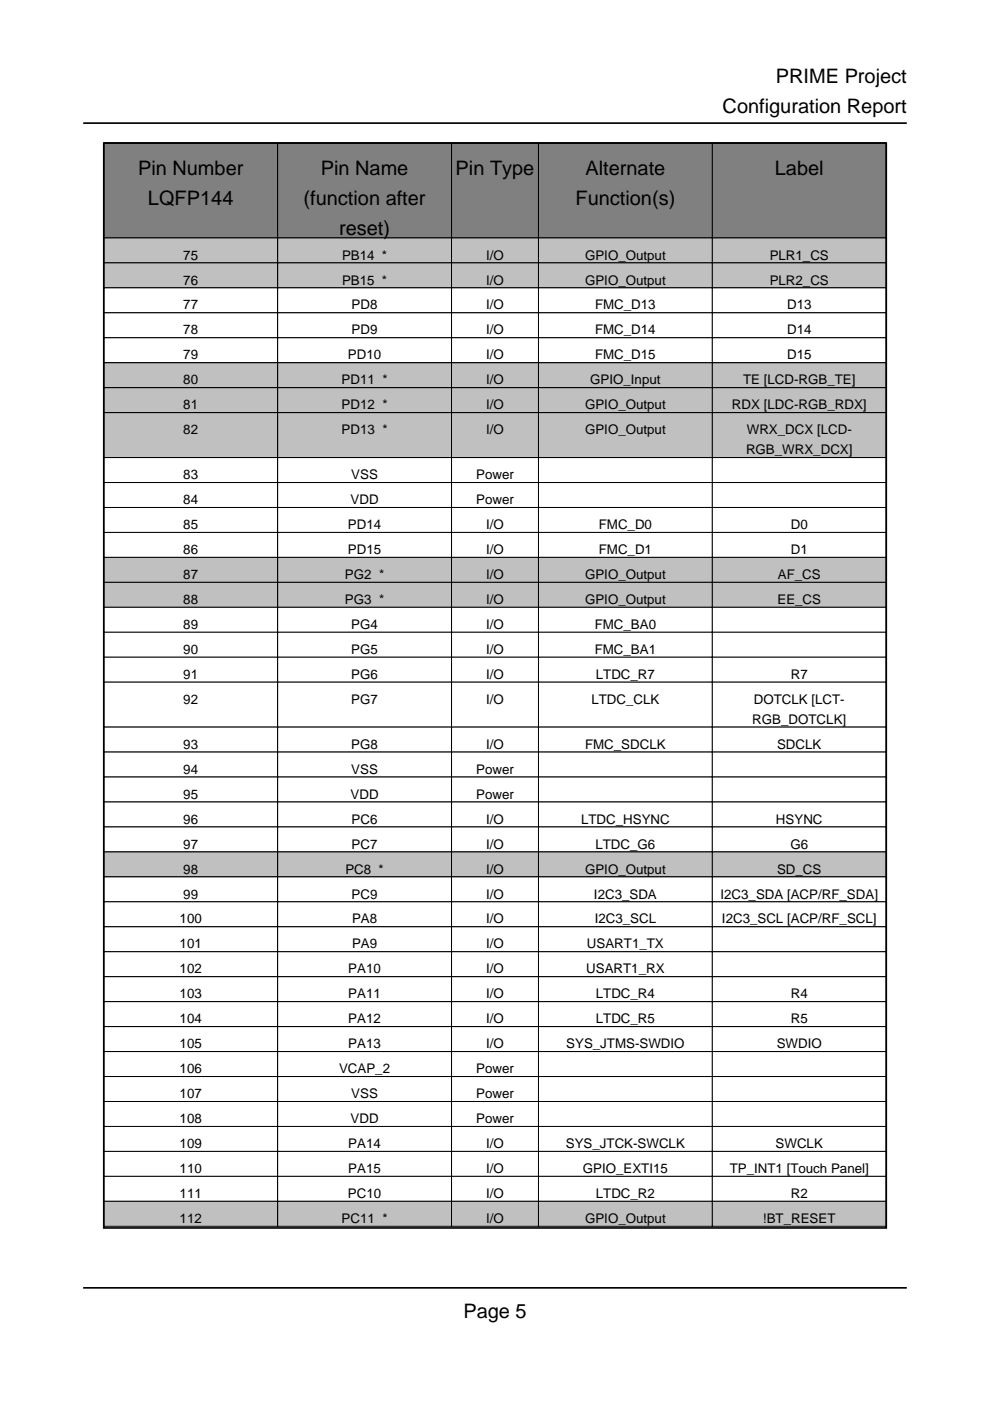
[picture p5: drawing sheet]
<svg xmlns="http://www.w3.org/2000/svg" width="210mm" height="297mm" viewBox="0 0 210 297" stroke-linecap="round" stroke-linejoin="round" font-family="sans-serif">
<defs><g id="words">
<g font-size="4.2">
<text x="164.5" y="17.6">PRIME Project</text>
<text x="153.2" y="24">Configuration Report</text>
<text x="29.3" y="37">Pin Number</text>
<text x="68" y="37">Pin Name</text>
<text x="96.6" y="37">Pin Type</text>
<text x="124.1" y="37">Alternate</text>
<text x="164.3" y="37">Label</text>
<text x="31.4" y="43.4">LQFP144</text>
<text x="64.4" y="43.4">(function after</text>
<text x="122" y="43.4">Function(s)</text>
<text x="71.9" y="49.7">reset)</text>
<text x="98.2" y="279.4">Page 5</text>
</g>
<g font-size="2.8">
<text x="38.9" y="55">75</text>
<text x="72.5" y="55">PB14 *</text>
<text x="103.1" y="55">I/O</text>
<text x="124.1" y="55">GPIO_Output</text>
<text x="163.2" y="55">PLR1_CS</text>
<text x="38.9" y="60.3">76</text>
<text x="38.9" y="65.6">77</text>
<text x="72.5" y="60.3">PB15 *</text>
<text x="74.6" y="65.6">PD8</text>
<text x="103.1" y="60.3">I/O</text>
<text x="103.1" y="65.6">I/O</text>
<text x="124.1" y="60.3">GPIO_Output</text>
<text x="126.2" y="65.6">FMC_D13</text>
<text x="163.2" y="60.3">PLR2_CS</text>
<text x="166.9" y="65.6">D13</text>
<text x="38.9" y="70.9">78</text>
<text x="74.6" y="70.9">PD9</text>
<text x="103.1" y="70.9">I/O</text>
<text x="126.2" y="70.9">FMC_D14</text>
<text x="166.9" y="70.9">D14</text>
<text x="38.9" y="76.2">79</text>
<text x="73.8" y="76.2">PD10</text>
<text x="103.1" y="76.2">I/O</text>
<text x="126.2" y="76.2">FMC_D15</text>
<text x="166.9" y="76.2">D15</text>
<text x="38.9" y="81.5">80</text>
<text x="72.4" y="81.5">PD11 *</text>
<text x="103.1" y="81.5">I/O</text>
<text x="125.1" y="81.5">GPIO_Input</text>
<text x="157.5" y="81.5">TE [LCD-RGB_TE]</text>
<text x="38.9" y="86.8">81</text>
<text x="72.4" y="86.8">PD12 *</text>
<text x="103.1" y="86.8">I/O</text>
<text x="124.1" y="86.8">GPIO_Output</text>
<text x="155.2" y="86.8">RDX [LDC-RGB_RDX]</text>
<text x="38.9" y="92.1">82</text>
<text x="72.4" y="92.1">PD13 *</text>
<text x="103.1" y="92.1">I/O</text>
<text x="124.1" y="92.1">GPIO_Output</text>
<text x="158.3" y="92.1">WRX_DCX [LCD-</text>
<text x="38.9" y="101.6">83</text>
<text x="74.5" y="101.6">VSS</text>
<text x="101" y="101.6">Power</text>
<text x="158.2" y="96.3">RGB_WRX_DCX]</text>
<text x="38.9" y="106.9">84</text>
<text x="74.3" y="106.9">VDD</text>
<text x="101" y="106.9">Power</text>
<text x="38.9" y="112.2">85</text>
<text x="73.8" y="112.2">PD14</text>
<text x="103.1" y="112.2">I/O</text>
<text x="127" y="112.2">FMC_D0</text>
<text x="167.7" y="112.2">D0</text>
<text x="38.9" y="117.5">86</text>
<text x="73.8" y="117.5">PD15</text>
<text x="103.1" y="117.5">I/O</text>
<text x="127" y="117.5">FMC_D1</text>
<text x="167.7" y="117.5">D1</text>
<text x="38.9" y="122.8">87</text>
<text x="73.1" y="122.8">PG2 *</text>
<text x="103.1" y="122.8">I/O</text>
<text x="124.1" y="122.8">GPIO_Output</text>
<text x="164.9" y="122.8">AF_CS</text>
<text x="38.9" y="128.1">88</text>
<text x="73.1" y="128.1">PG3 *</text>
<text x="103.1" y="128.1">I/O</text>
<text x="124.1" y="128.1">GPIO_Output</text>
<text x="164.8" y="128.1">EE_CS</text>
<text x="38.9" y="133.3">89</text>
<text x="74.5" y="133.3">PG4</text>
<text x="103.1" y="133.3">I/O</text>
<text x="126.1" y="133.3">FMC_BA0</text>
<text x="38.9" y="138.6">90</text>
<text x="38.9" y="143.9">91</text>
<text x="74.5" y="138.6">PG5</text>
<text x="74.5" y="143.9">PG6</text>
<text x="103.1" y="138.6">I/O</text>
<text x="103.1" y="143.9">I/O</text>
<text x="126.1" y="138.6">FMC_BA1</text>
<text x="126.3" y="143.9">LTDC_R7</text>
<text x="167.7" y="143.9">R7</text>
<text x="38.9" y="149.2">92</text>
<text x="74.5" y="149.2">PG7</text>
<text x="103.1" y="149.2">I/O</text>
<text x="125.4" y="149.2">LTDC_CLK</text>
<text x="159.8" y="149.2">DOTCLK [LCT-</text>
<text x="159.5" y="153.5">RGB_DOTCLK]</text>
<text x="38.9" y="158.7">93</text>
<text x="74.5" y="158.7">PG8</text>
<text x="103.1" y="158.7">I/O</text>
<text x="124.1" y="158.7">FMC_SDCLK</text>
<text x="164.8" y="158.7">SDCLK</text>
<text x="38.9" y="164">94</text>
<text x="74.5" y="164">VSS</text>
<text x="101" y="164">Power</text>
<text x="38.9" y="169.3">95</text>
<text x="74.3" y="169.3">VDD</text>
<text x="101" y="169.3">Power</text>
<text x="38.9" y="174.6">96</text>
<text x="38.9" y="179.9">97</text>
<text x="74.6" y="174.6">PC6</text>
<text x="74.6" y="179.9">PC7</text>
<text x="103.1" y="174.6">I/O</text>
<text x="103.1" y="179.9">I/O</text>
<text x="123.2" y="174.6">LTDC_HSYNC</text>
<text x="126.2" y="179.9">LTDC_G6</text>
<text x="164.5" y="174.6">HSYNC</text>
<text x="167.6" y="179.9">G6</text>
<text x="38.9" y="185.2">98</text>
<text x="73.2" y="185.2">PC8 *</text>
<text x="103.1" y="185.2">I/O</text>
<text x="124.1" y="185.2">GPIO_Output</text>
<text x="164.8" y="185.2">SD_CS</text>
<text x="38.9" y="190.5">99</text>
<text x="74.6" y="190.5">PC9</text>
<text x="103.1" y="190.5">I/O</text>
<text x="125.9" y="190.5">I2C3_SDA</text>
<text x="152.8" y="190.5">I2C3_SDA [ACP/RF_SDA]</text>
<text x="38.1" y="195.8">100</text>
<text x="74.6" y="195.8">PA8</text>
<text x="103.1" y="195.8">I/O</text>
<text x="126.1" y="195.8">I2C3_SCL</text>
<text x="153.1" y="195.8">I2C3_SCL [ACP/RF_SCL]</text>
<text x="38.1" y="201.1">101</text>
<text x="74.6" y="201.1">PA9</text>
<text x="103.1" y="201.1">I/O</text>
<text x="124.4" y="201.1">USART1_TX</text>
<text x="38.1" y="206.4">102</text>
<text x="73.9" y="206.4">PA10</text>
<text x="103.1" y="206.4">I/O</text>
<text x="124.3" y="206.4">USART1_RX</text>
<text x="38.1" y="211.7">103</text>
<text x="73.9" y="211.7">PA11</text>
<text x="103.1" y="211.7">I/O</text>
<text x="126.3" y="211.7">LTDC_R4</text>
<text x="167.7" y="211.7">R4</text>
<text x="38.1" y="217">104</text>
<text x="73.9" y="217">PA12</text>
<text x="103.1" y="217">I/O</text>
<text x="126.3" y="217">LTDC_R5</text>
<text x="167.7" y="217">R5</text>
<text x="38.1" y="222.2">105</text>
<text x="38.1" y="227.5">106</text>
<text x="71.9" y="227.5">VCAP_2</text>
<text x="73.9" y="222.2">PA13</text>
<text x="101" y="227.5">Power</text>
<text x="103.1" y="222.2">I/O</text>
<text x="120.1" y="222.2">SYS_JTMS-SWDIO</text>
<text x="164.7" y="222.2">SWDIO</text>
<text x="38.1" y="232.8">107</text>
<text x="74.5" y="232.8">VSS</text>
<text x="101" y="232.8">Power</text>
<text x="38.1" y="238.1">108</text>
<text x="74.3" y="238.1">VDD</text>
<text x="101" y="238.1">Power</text>
<text x="38.1" y="243.4">109</text>
<text x="73.9" y="243.4">PA14</text>
<text x="103.1" y="243.4">I/O</text>
<text x="120" y="243.4">SYS_JTCK-SWCLK</text>
<text x="164.4" y="243.4">SWCLK</text>
<text x="38.1" y="248.7">110</text>
<text x="73.9" y="248.7">PA15</text>
<text x="103.1" y="248.7">I/O</text>
<text x="123.6" y="248.7">GPIO_EXTI15</text>
<text x="154.7" y="248.7">TP_INT1 [Touch Panel]</text>
<text x="38.1" y="254">111</text>
<text x="73.8" y="254">PC10</text>
<text x="103.1" y="254">I/O</text>
<text x="126.3" y="254">LTDC_R2</text>
<text x="167.7" y="254">R2</text>
<text x="38.1" y="259.3">112</text>
<text x="72.4" y="259.3">PC11 *</text>
<text x="103.1" y="259.3">I/O</text>
<text x="124.1" y="259.3">GPIO_Output</text>
<text x="161.8" y="259.3">!BT_RESET</text>
</g>
</g></defs>
<path d="M22 260.3v-230h165.9v230" fill="none" stroke="#000" stroke-width=".35"/>
<path d="M22 30.3h36.9v20.1h-36.9z" fill="#808080"/>
<path d="M22 30.3h36.9v20.1h-36.9z" fill="none" stroke="#000" stroke-width=".21"/>
<path d="M58.9 30.3h36.8v20.1h-36.8z" fill="#808080"/>
<path d="M58.9 30.3h36.8v20.1h-36.8z" fill="none" stroke="#000" stroke-width=".21"/>
<path d="M95.7 30.3h18.5v20.1h-18.5z" fill="#808080"/>
<path d="M95.7 30.3h18.5v20.1h-18.5z" fill="none" stroke="#000" stroke-width=".21"/>
<path d="M114.2 30.3h36.8v20.1h-36.8z" fill="#808080"/>
<path d="M114.2 30.3h36.8v20.1h-36.8z" fill="none" stroke="#000" stroke-width=".21"/>
<path d="M151 30.3h36.9v20.1h-36.9z" fill="#808080"/>
<path d="M151 30.3h36.9v20.1h-36.9z" fill="none" stroke="#000" stroke-width=".21"/>
<path d="M22 50.4h36.9v5.3h-36.9z" fill="#c0c0c0"/>
<path d="M22 50.4h36.9v5.3h-36.9z" fill="none" stroke="#000" stroke-width=".21"/>
<path d="M58.9 50.4h36.8v5.3h-36.8z" fill="#c0c0c0"/>
<path d="M58.9 50.4h36.8v5.3h-36.8z" fill="none" stroke="#000" stroke-width=".21"/>
<path d="M95.7 50.4h18.5v5.3h-18.5z" fill="#c0c0c0"/>
<path d="M95.7 50.4h18.5v5.3h-18.5z" fill="none" stroke="#000" stroke-width=".21"/>
<path d="M114.2 50.4h36.8v5.3h-36.8z" fill="#c0c0c0"/>
<path d="M114.2 50.4h36.8v5.3h-36.8z" fill="none" stroke="#000" stroke-width=".21"/>
<path d="M151 50.4h36.9v5.3h-36.9z" fill="#c0c0c0"/>
<path d="M151 50.4h36.9v5.3h-36.9z" fill="none" stroke="#000" stroke-width=".21"/>
<path d="M22 55.7h36.9v5.3h-36.9z" fill="#c0c0c0"/>
<path d="M22 55.7h36.9v5.3h-36.9z" fill="none" stroke="#000" stroke-width=".21"/>
<path d="M58.9 55.7h36.8v5.3h-36.8z" fill="#c0c0c0"/>
<path d="M58.9 55.7h36.8v5.3h-36.8z" fill="none" stroke="#000" stroke-width=".21"/>
<path d="M95.7 55.7h18.5v5.3h-18.5z" fill="#c0c0c0"/>
<path d="M95.7 55.7h18.5v5.3h-18.5z" fill="none" stroke="#000" stroke-width=".21"/>
<path d="M114.2 55.7h36.8v5.3h-36.8z" fill="#c0c0c0"/>
<path d="M114.2 55.7h36.8v5.3h-36.8z" fill="none" stroke="#000" stroke-width=".21"/>
<path d="M151 55.7h36.9v5.3h-36.9z" fill="#c0c0c0"/>
<path d="M151 55.7h36.9v5.3h-36.9z" fill="none" stroke="#000" stroke-width=".21"/>
<path d="M22 61h36.9v5.3h-36.9z" fill="#fff"/>
<path d="M22 61h36.9v5.3h-36.9z" fill="none" stroke="#000" stroke-width=".21"/>
<path d="M58.9 61h36.8v5.3h-36.8z" fill="#fff"/>
<path d="M58.9 61h36.8v5.3h-36.8z" fill="none" stroke="#000" stroke-width=".21"/>
<path d="M95.7 61h18.5v5.3h-18.5z" fill="#fff"/>
<path d="M95.7 61h18.5v5.3h-18.5z" fill="none" stroke="#000" stroke-width=".21"/>
<path d="M114.2 61h36.8v5.3h-36.8z" fill="#fff"/>
<path d="M114.2 61h36.8v5.3h-36.8z" fill="none" stroke="#000" stroke-width=".21"/>
<path d="M151 61h36.9v5.3h-36.9z" fill="#fff"/>
<path d="M151 61h36.9v5.3h-36.9z" fill="none" stroke="#000" stroke-width=".21"/>
<path d="M22 66.3h36.9v5.3h-36.9z" fill="#fff"/>
<path d="M22 66.3h36.9v5.3h-36.9z" fill="none" stroke="#000" stroke-width=".21"/>
<path d="M58.9 66.3h36.8v5.3h-36.8z" fill="#fff"/>
<path d="M58.9 66.3h36.8v5.3h-36.8z" fill="none" stroke="#000" stroke-width=".21"/>
<path d="M95.7 66.3h18.5v5.3h-18.5z" fill="#fff"/>
<path d="M95.7 66.3h18.5v5.3h-18.5z" fill="none" stroke="#000" stroke-width=".21"/>
<path d="M114.2 66.3h36.8v5.3h-36.8z" fill="#fff"/>
<path d="M114.2 66.3h36.8v5.3h-36.8z" fill="none" stroke="#000" stroke-width=".21"/>
<path d="M151 66.3h36.9v5.3h-36.9z" fill="#fff"/>
<path d="M151 66.3h36.9v5.3h-36.9z" fill="none" stroke="#000" stroke-width=".21"/>
<path d="M22 71.6h36.9v5.3h-36.9z" fill="#fff"/>
<path d="M22 71.6h36.9v5.3h-36.9z" fill="none" stroke="#000" stroke-width=".21"/>
<path d="M58.9 71.6h36.8v5.3h-36.8z" fill="#fff"/>
<path d="M58.9 71.6h36.8v5.3h-36.8z" fill="none" stroke="#000" stroke-width=".21"/>
<path d="M95.7 71.6h18.5v5.3h-18.5z" fill="#fff"/>
<path d="M95.7 71.6h18.5v5.3h-18.5z" fill="none" stroke="#000" stroke-width=".21"/>
<path d="M114.2 71.6h36.8v5.3h-36.8z" fill="#fff"/>
<path d="M114.2 71.6h36.8v5.3h-36.8z" fill="none" stroke="#000" stroke-width=".21"/>
<path d="M151 71.6h36.9v5.3h-36.9z" fill="#fff"/>
<path d="M151 71.6h36.9v5.3h-36.9z" fill="none" stroke="#000" stroke-width=".21"/>
<path d="M22 76.9h36.9v5.3h-36.9z" fill="#c0c0c0"/>
<path d="M22 76.9h36.9v5.3h-36.9z" fill="none" stroke="#000" stroke-width=".21"/>
<path d="M58.9 76.9h36.8v5.3h-36.8z" fill="#c0c0c0"/>
<path d="M58.9 76.9h36.8v5.3h-36.8z" fill="none" stroke="#000" stroke-width=".21"/>
<path d="M95.7 76.9h18.5v5.3h-18.5z" fill="#c0c0c0"/>
<path d="M95.7 76.9h18.5v5.3h-18.5z" fill="none" stroke="#000" stroke-width=".21"/>
<path d="M114.2 76.9h36.8v5.3h-36.8z" fill="#c0c0c0"/>
<path d="M114.2 76.9h36.8v5.3h-36.8z" fill="none" stroke="#000" stroke-width=".21"/>
<path d="M151 76.9h36.9v5.3h-36.9z" fill="#c0c0c0"/>
<path d="M151 76.9h36.9v5.3h-36.9z" fill="none" stroke="#000" stroke-width=".21"/>
<path d="M22 82.2h36.9v5.3h-36.9z" fill="#c0c0c0"/>
<path d="M22 82.2h36.9v5.3h-36.9z" fill="none" stroke="#000" stroke-width=".21"/>
<path d="M58.9 82.2h36.8v5.3h-36.8z" fill="#c0c0c0"/>
<path d="M58.9 82.2h36.8v5.3h-36.8z" fill="none" stroke="#000" stroke-width=".21"/>
<path d="M95.7 82.2h18.5v5.3h-18.5z" fill="#c0c0c0"/>
<path d="M95.7 82.2h18.5v5.3h-18.5z" fill="none" stroke="#000" stroke-width=".21"/>
<path d="M114.2 82.2h36.8v5.3h-36.8z" fill="#c0c0c0"/>
<path d="M114.2 82.2h36.8v5.3h-36.8z" fill="none" stroke="#000" stroke-width=".21"/>
<path d="M151 82.2h36.9v5.3h-36.9z" fill="#c0c0c0"/>
<path d="M151 82.2h36.9v5.3h-36.9z" fill="none" stroke="#000" stroke-width=".21"/>
<path d="M22 87.5h36.9v9.5h-36.9z" fill="#c0c0c0"/>
<path d="M22 87.5h36.9v9.5h-36.9z" fill="none" stroke="#000" stroke-width=".21"/>
<path d="M58.9 87.5h36.8v9.5h-36.8z" fill="#c0c0c0"/>
<path d="M58.9 87.5h36.8v9.5h-36.8z" fill="none" stroke="#000" stroke-width=".21"/>
<path d="M95.7 87.5h18.5v9.5h-18.5z" fill="#c0c0c0"/>
<path d="M95.7 87.5h18.5v9.5h-18.5z" fill="none" stroke="#000" stroke-width=".21"/>
<path d="M114.2 87.5h36.8v9.5h-36.8z" fill="#c0c0c0"/>
<path d="M114.2 87.5h36.8v9.5h-36.8z" fill="none" stroke="#000" stroke-width=".21"/>
<path d="M151 87.5h36.9v9.5h-36.9z" fill="#c0c0c0"/>
<path d="M151 87.5h36.9v9.5h-36.9z" fill="none" stroke="#000" stroke-width=".21"/>
<path d="M22 97h36.9v5.3h-36.9z" fill="#fff"/>
<path d="M22 97h36.9v5.3h-36.9z" fill="none" stroke="#000" stroke-width=".21"/>
<path d="M58.9 97h36.8v5.3h-36.8z" fill="#fff"/>
<path d="M58.9 97h36.8v5.3h-36.8z" fill="none" stroke="#000" stroke-width=".21"/>
<path d="M95.7 97h18.5v5.3h-18.5z" fill="#fff"/>
<path d="M95.7 97h18.5v5.3h-18.5z" fill="none" stroke="#000" stroke-width=".21"/>
<path d="M114.2 97h36.8v5.3h-36.8z" fill="#fff"/>
<path d="M114.2 97h36.8v5.3h-36.8z" fill="none" stroke="#000" stroke-width=".21"/>
<path d="M151 97h36.9v5.3h-36.9z" fill="#fff"/>
<path d="M151 97h36.9v5.3h-36.9z" fill="none" stroke="#000" stroke-width=".21"/>
<path d="M22 102.3h36.9v5.3h-36.9z" fill="#fff"/>
<path d="M22 102.3h36.9v5.3h-36.9z" fill="none" stroke="#000" stroke-width=".21"/>
<path d="M58.9 102.3h36.8v5.3h-36.8z" fill="#fff"/>
<path d="M58.9 102.3h36.8v5.3h-36.8z" fill="none" stroke="#000" stroke-width=".21"/>
<path d="M95.7 102.3h18.5v5.3h-18.5z" fill="#fff"/>
<path d="M95.7 102.3h18.5v5.3h-18.5z" fill="none" stroke="#000" stroke-width=".21"/>
<path d="M114.2 102.3h36.8v5.3h-36.8z" fill="#fff"/>
<path d="M114.2 102.3h36.8v5.3h-36.8z" fill="none" stroke="#000" stroke-width=".21"/>
<path d="M151 102.3h36.9v5.3h-36.9z" fill="#fff"/>
<path d="M151 102.3h36.9v5.3h-36.9z" fill="none" stroke="#000" stroke-width=".21"/>
<path d="M22 107.6h36.9v5.3h-36.9z" fill="#fff"/>
<path d="M22 107.6h36.9v5.3h-36.9z" fill="none" stroke="#000" stroke-width=".21"/>
<path d="M58.9 107.6h36.8v5.3h-36.8z" fill="#fff"/>
<path d="M58.9 107.6h36.8v5.3h-36.8z" fill="none" stroke="#000" stroke-width=".21"/>
<path d="M95.7 107.6h18.5v5.3h-18.5z" fill="#fff"/>
<path d="M95.7 107.6h18.5v5.3h-18.5z" fill="none" stroke="#000" stroke-width=".21"/>
<path d="M114.2 107.6h36.8v5.3h-36.8z" fill="#fff"/>
<path d="M114.2 107.6h36.8v5.3h-36.8z" fill="none" stroke="#000" stroke-width=".21"/>
<path d="M151 107.6h36.9v5.3h-36.9z" fill="#fff"/>
<path d="M151 107.6h36.9v5.3h-36.9z" fill="none" stroke="#000" stroke-width=".21"/>
<path d="M22 112.9h36.9v5.3h-36.9z" fill="#fff"/>
<path d="M22 112.9h36.9v5.3h-36.9z" fill="none" stroke="#000" stroke-width=".21"/>
<path d="M58.9 112.9h36.8v5.3h-36.8z" fill="#fff"/>
<path d="M58.9 112.9h36.8v5.3h-36.8z" fill="none" stroke="#000" stroke-width=".21"/>
<path d="M95.7 112.9h18.5v5.3h-18.5z" fill="#fff"/>
<path d="M95.7 112.9h18.5v5.3h-18.5z" fill="none" stroke="#000" stroke-width=".21"/>
<path d="M114.2 112.9h36.8v5.3h-36.8z" fill="#fff"/>
<path d="M114.2 112.9h36.8v5.3h-36.8z" fill="none" stroke="#000" stroke-width=".21"/>
<path d="M151 112.9h36.9v5.3h-36.9z" fill="#fff"/>
<path d="M151 112.9h36.9v5.3h-36.9z" fill="none" stroke="#000" stroke-width=".21"/>
<path d="M22 118.2h36.9v5.3h-36.9z" fill="#c0c0c0"/>
<path d="M22 118.2h36.9v5.3h-36.9z" fill="none" stroke="#000" stroke-width=".21"/>
<path d="M58.9 118.2h36.8v5.3h-36.8z" fill="#c0c0c0"/>
<path d="M58.9 118.2h36.8v5.3h-36.8z" fill="none" stroke="#000" stroke-width=".21"/>
<path d="M95.7 118.2h18.5v5.3h-18.5z" fill="#c0c0c0"/>
<path d="M95.7 118.2h18.5v5.3h-18.5z" fill="none" stroke="#000" stroke-width=".21"/>
<path d="M114.2 118.2h36.8v5.3h-36.8z" fill="#c0c0c0"/>
<path d="M114.2 118.2h36.8v5.3h-36.8z" fill="none" stroke="#000" stroke-width=".21"/>
<path d="M151 118.2h36.9v5.3h-36.9z" fill="#c0c0c0"/>
<path d="M151 118.2h36.9v5.3h-36.9z" fill="none" stroke="#000" stroke-width=".21"/>
<path d="M22 123.5h36.9v5.3h-36.9z" fill="#c0c0c0"/>
<path d="M22 123.5h36.9v5.3h-36.9z" fill="none" stroke="#000" stroke-width=".21"/>
<path d="M58.9 123.5h36.8v5.3h-36.8z" fill="#c0c0c0"/>
<path d="M58.9 123.5h36.8v5.3h-36.8z" fill="none" stroke="#000" stroke-width=".21"/>
<path d="M95.7 123.5h18.5v5.3h-18.5z" fill="#c0c0c0"/>
<path d="M95.7 123.5h18.5v5.3h-18.5z" fill="none" stroke="#000" stroke-width=".21"/>
<path d="M114.2 123.5h36.8v5.3h-36.8z" fill="#c0c0c0"/>
<path d="M114.2 123.5h36.8v5.3h-36.8z" fill="none" stroke="#000" stroke-width=".21"/>
<path d="M151 123.5h36.9v5.3h-36.9z" fill="#c0c0c0"/>
<path d="M151 123.5h36.9v5.3h-36.9z" fill="none" stroke="#000" stroke-width=".21"/>
<path d="M22 128.8h36.9v5.3h-36.9z" fill="#fff"/>
<path d="M22 128.8h36.9v5.3h-36.9z" fill="none" stroke="#000" stroke-width=".21"/>
<path d="M58.9 128.8h36.8v5.3h-36.8z" fill="#fff"/>
<path d="M58.9 128.8h36.8v5.3h-36.8z" fill="none" stroke="#000" stroke-width=".21"/>
<path d="M95.7 128.8h18.5v5.3h-18.5z" fill="#fff"/>
<path d="M95.7 128.8h18.5v5.3h-18.5z" fill="none" stroke="#000" stroke-width=".21"/>
<path d="M114.2 128.8h36.8v5.3h-36.8z" fill="#fff"/>
<path d="M114.2 128.8h36.8v5.3h-36.8z" fill="none" stroke="#000" stroke-width=".21"/>
<path d="M151 128.8h36.9v5.3h-36.9z" fill="#fff"/>
<path d="M151 128.8h36.9v5.3h-36.9z" fill="none" stroke="#000" stroke-width=".21"/>
<path d="M22 134.1h36.9v5.2h-36.9z" fill="#fff"/>
<path d="M22 134.1h36.9v5.2h-36.9z" fill="none" stroke="#000" stroke-width=".21"/>
<path d="M58.9 134.1h36.8v5.2h-36.8z" fill="#fff"/>
<path d="M58.9 134.1h36.8v5.2h-36.8z" fill="none" stroke="#000" stroke-width=".21"/>
<path d="M95.7 134.1h18.5v5.2h-18.5z" fill="#fff"/>
<path d="M95.7 134.1h18.5v5.2h-18.5z" fill="none" stroke="#000" stroke-width=".21"/>
<path d="M114.2 134.1h36.8v5.2h-36.8z" fill="#fff"/>
<path d="M114.2 134.1h36.8v5.2h-36.8z" fill="none" stroke="#000" stroke-width=".21"/>
<path d="M151 134.1h36.9v5.2h-36.9z" fill="#fff"/>
<path d="M151 134.1h36.9v5.2h-36.9z" fill="none" stroke="#000" stroke-width=".21"/>
<path d="M22 139.3h36.9v5.3h-36.9z" fill="#fff"/>
<path d="M22 139.3h36.9v5.3h-36.9z" fill="none" stroke="#000" stroke-width=".21"/>
<path d="M58.9 139.3h36.8v5.3h-36.8z" fill="#fff"/>
<path d="M58.9 139.3h36.8v5.3h-36.8z" fill="none" stroke="#000" stroke-width=".21"/>
<path d="M95.7 139.3h18.5v5.3h-18.5z" fill="#fff"/>
<path d="M95.7 139.3h18.5v5.3h-18.5z" fill="none" stroke="#000" stroke-width=".21"/>
<path d="M114.2 139.3h36.8v5.3h-36.8z" fill="#fff"/>
<path d="M114.2 139.3h36.8v5.3h-36.8z" fill="none" stroke="#000" stroke-width=".21"/>
<path d="M151 139.3h36.9v5.3h-36.9z" fill="#fff"/>
<path d="M151 139.3h36.9v5.3h-36.9z" fill="none" stroke="#000" stroke-width=".21"/>
<path d="M22 144.6h36.9v9.6h-36.9z" fill="#fff"/>
<path d="M22 144.6h36.9v9.6h-36.9z" fill="none" stroke="#000" stroke-width=".21"/>
<path d="M58.9 144.6h36.8v9.6h-36.8z" fill="#fff"/>
<path d="M58.9 144.6h36.8v9.6h-36.8z" fill="none" stroke="#000" stroke-width=".21"/>
<path d="M95.7 144.6h18.5v9.6h-18.5z" fill="#fff"/>
<path d="M95.7 144.6h18.5v9.6h-18.5z" fill="none" stroke="#000" stroke-width=".21"/>
<path d="M114.2 144.6h36.8v9.6h-36.8z" fill="#fff"/>
<path d="M114.2 144.6h36.8v9.6h-36.8z" fill="none" stroke="#000" stroke-width=".21"/>
<path d="M151 144.6h36.9v9.6h-36.9z" fill="#fff"/>
<path d="M151 144.6h36.9v9.6h-36.9z" fill="none" stroke="#000" stroke-width=".21"/>
<path d="M22 154.2h36.9v5.3h-36.9z" fill="#fff"/>
<path d="M22 154.2h36.9v5.3h-36.9z" fill="none" stroke="#000" stroke-width=".21"/>
<path d="M58.9 154.2h36.8v5.3h-36.8z" fill="#fff"/>
<path d="M58.9 154.2h36.8v5.3h-36.8z" fill="none" stroke="#000" stroke-width=".21"/>
<path d="M95.7 154.2h18.5v5.3h-18.5z" fill="#fff"/>
<path d="M95.7 154.2h18.5v5.3h-18.5z" fill="none" stroke="#000" stroke-width=".21"/>
<path d="M114.2 154.2h36.8v5.3h-36.8z" fill="#fff"/>
<path d="M114.2 154.2h36.8v5.3h-36.8z" fill="none" stroke="#000" stroke-width=".21"/>
<path d="M151 154.2h36.9v5.3h-36.9z" fill="#fff"/>
<path d="M151 154.2h36.9v5.3h-36.9z" fill="none" stroke="#000" stroke-width=".21"/>
<path d="M22 159.5h36.9v5.2h-36.9z" fill="#fff"/>
<path d="M22 159.5h36.9v5.2h-36.9z" fill="none" stroke="#000" stroke-width=".21"/>
<path d="M58.9 159.5h36.8v5.2h-36.8z" fill="#fff"/>
<path d="M58.9 159.5h36.8v5.2h-36.8z" fill="none" stroke="#000" stroke-width=".21"/>
<path d="M95.7 159.5h18.5v5.2h-18.5z" fill="#fff"/>
<path d="M95.7 159.5h18.5v5.2h-18.5z" fill="none" stroke="#000" stroke-width=".21"/>
<path d="M114.2 159.5h36.8v5.2h-36.8z" fill="#fff"/>
<path d="M114.2 159.5h36.8v5.2h-36.8z" fill="none" stroke="#000" stroke-width=".21"/>
<path d="M151 159.5h36.9v5.2h-36.9z" fill="#fff"/>
<path d="M151 159.5h36.9v5.2h-36.9z" fill="none" stroke="#000" stroke-width=".21"/>
<path d="M22 164.7h36.9v5.3h-36.9z" fill="#fff"/>
<path d="M22 164.7h36.9v5.3h-36.9z" fill="none" stroke="#000" stroke-width=".21"/>
<path d="M58.9 164.7h36.8v5.3h-36.8z" fill="#fff"/>
<path d="M58.9 164.7h36.8v5.3h-36.8z" fill="none" stroke="#000" stroke-width=".21"/>
<path d="M95.7 164.7h18.5v5.3h-18.5z" fill="#fff"/>
<path d="M95.7 164.7h18.5v5.3h-18.5z" fill="none" stroke="#000" stroke-width=".21"/>
<path d="M114.2 164.7h36.8v5.3h-36.8z" fill="#fff"/>
<path d="M114.2 164.7h36.8v5.3h-36.8z" fill="none" stroke="#000" stroke-width=".21"/>
<path d="M151 164.7h36.9v5.3h-36.9z" fill="#fff"/>
<path d="M151 164.7h36.9v5.3h-36.9z" fill="none" stroke="#000" stroke-width=".21"/>
<path d="M22 170h36.9v5.3h-36.9z" fill="#fff"/>
<path d="M22 170h36.9v5.3h-36.9z" fill="none" stroke="#000" stroke-width=".21"/>
<path d="M58.9 170h36.8v5.3h-36.8z" fill="#fff"/>
<path d="M58.9 170h36.8v5.3h-36.8z" fill="none" stroke="#000" stroke-width=".21"/>
<path d="M95.7 170h18.5v5.3h-18.5z" fill="#fff"/>
<path d="M95.7 170h18.5v5.3h-18.5z" fill="none" stroke="#000" stroke-width=".21"/>
<path d="M114.2 170h36.8v5.3h-36.8z" fill="#fff"/>
<path d="M114.2 170h36.8v5.3h-36.8z" fill="none" stroke="#000" stroke-width=".21"/>
<path d="M151 170h36.9v5.3h-36.9z" fill="#fff"/>
<path d="M151 170h36.9v5.3h-36.9z" fill="none" stroke="#000" stroke-width=".21"/>
<path d="M22 175.3h36.9v5.3h-36.9z" fill="#fff"/>
<path d="M22 175.3h36.9v5.3h-36.9z" fill="none" stroke="#000" stroke-width=".21"/>
<path d="M58.9 175.3h36.8v5.3h-36.8z" fill="#fff"/>
<path d="M58.9 175.3h36.8v5.3h-36.8z" fill="none" stroke="#000" stroke-width=".21"/>
<path d="M95.7 175.3h18.5v5.3h-18.5z" fill="#fff"/>
<path d="M95.7 175.3h18.5v5.3h-18.5z" fill="none" stroke="#000" stroke-width=".21"/>
<path d="M114.2 175.3h36.8v5.3h-36.8z" fill="#fff"/>
<path d="M114.2 175.3h36.8v5.3h-36.8z" fill="none" stroke="#000" stroke-width=".21"/>
<path d="M151 175.3h36.9v5.3h-36.9z" fill="#fff"/>
<path d="M151 175.3h36.9v5.3h-36.9z" fill="none" stroke="#000" stroke-width=".21"/>
<path d="M22 180.6h36.9v5.3h-36.9z" fill="#c0c0c0"/>
<path d="M22 180.6h36.9v5.3h-36.9z" fill="none" stroke="#000" stroke-width=".21"/>
<path d="M58.9 180.6h36.8v5.3h-36.8z" fill="#c0c0c0"/>
<path d="M58.9 180.6h36.8v5.3h-36.8z" fill="none" stroke="#000" stroke-width=".21"/>
<path d="M95.7 180.6h18.5v5.3h-18.5z" fill="#c0c0c0"/>
<path d="M95.7 180.6h18.5v5.3h-18.5z" fill="none" stroke="#000" stroke-width=".21"/>
<path d="M114.2 180.6h36.8v5.3h-36.8z" fill="#c0c0c0"/>
<path d="M114.2 180.6h36.8v5.3h-36.8z" fill="none" stroke="#000" stroke-width=".21"/>
<path d="M151 180.6h36.9v5.3h-36.9z" fill="#c0c0c0"/>
<path d="M151 180.6h36.9v5.3h-36.9z" fill="none" stroke="#000" stroke-width=".21"/>
<path d="M22 185.9h36.9v5.3h-36.9z" fill="#fff"/>
<path d="M22 185.9h36.9v5.3h-36.9z" fill="none" stroke="#000" stroke-width=".21"/>
<path d="M58.9 185.9h36.8v5.3h-36.8z" fill="#fff"/>
<path d="M58.9 185.9h36.8v5.3h-36.8z" fill="none" stroke="#000" stroke-width=".21"/>
<path d="M95.7 185.9h18.5v5.3h-18.5z" fill="#fff"/>
<path d="M95.7 185.9h18.5v5.3h-18.5z" fill="none" stroke="#000" stroke-width=".21"/>
<path d="M114.2 185.9h36.8v5.3h-36.8z" fill="#fff"/>
<path d="M114.2 185.9h36.8v5.3h-36.8z" fill="none" stroke="#000" stroke-width=".21"/>
<path d="M151 185.9h36.9v5.3h-36.9z" fill="#fff"/>
<path d="M151 185.9h36.9v5.3h-36.9z" fill="none" stroke="#000" stroke-width=".21"/>
<path d="M22 191.2h36.9v5.3h-36.9z" fill="#fff"/>
<path d="M22 191.2h36.9v5.3h-36.9z" fill="none" stroke="#000" stroke-width=".21"/>
<path d="M58.9 191.2h36.8v5.3h-36.8z" fill="#fff"/>
<path d="M58.9 191.2h36.8v5.3h-36.8z" fill="none" stroke="#000" stroke-width=".21"/>
<path d="M95.7 191.2h18.5v5.3h-18.5z" fill="#fff"/>
<path d="M95.7 191.2h18.5v5.3h-18.5z" fill="none" stroke="#000" stroke-width=".21"/>
<path d="M114.2 191.2h36.8v5.3h-36.8z" fill="#fff"/>
<path d="M114.2 191.2h36.8v5.3h-36.8z" fill="none" stroke="#000" stroke-width=".21"/>
<path d="M151 191.2h36.9v5.3h-36.9z" fill="#fff"/>
<path d="M151 191.2h36.9v5.3h-36.9z" fill="none" stroke="#000" stroke-width=".21"/>
<path d="M22 196.5h36.9v5.3h-36.9z" fill="#fff"/>
<path d="M22 196.5h36.9v5.3h-36.9z" fill="none" stroke="#000" stroke-width=".21"/>
<path d="M58.9 196.5h36.8v5.3h-36.8z" fill="#fff"/>
<path d="M58.9 196.5h36.8v5.3h-36.8z" fill="none" stroke="#000" stroke-width=".21"/>
<path d="M95.7 196.5h18.5v5.3h-18.5z" fill="#fff"/>
<path d="M95.7 196.5h18.5v5.3h-18.5z" fill="none" stroke="#000" stroke-width=".21"/>
<path d="M114.2 196.5h36.8v5.3h-36.8z" fill="#fff"/>
<path d="M114.2 196.5h36.8v5.3h-36.8z" fill="none" stroke="#000" stroke-width=".21"/>
<path d="M151 196.5h36.9v5.3h-36.9z" fill="#fff"/>
<path d="M151 196.5h36.9v5.3h-36.9z" fill="none" stroke="#000" stroke-width=".21"/>
<path d="M22 201.8h36.9v5.3h-36.9z" fill="#fff"/>
<path d="M22 201.8h36.9v5.3h-36.9z" fill="none" stroke="#000" stroke-width=".21"/>
<path d="M58.9 201.8h36.8v5.3h-36.8z" fill="#fff"/>
<path d="M58.9 201.8h36.8v5.3h-36.8z" fill="none" stroke="#000" stroke-width=".21"/>
<path d="M95.7 201.8h18.5v5.3h-18.5z" fill="#fff"/>
<path d="M95.7 201.8h18.5v5.3h-18.5z" fill="none" stroke="#000" stroke-width=".21"/>
<path d="M114.2 201.8h36.8v5.3h-36.8z" fill="#fff"/>
<path d="M114.2 201.8h36.8v5.3h-36.8z" fill="none" stroke="#000" stroke-width=".21"/>
<path d="M151 201.8h36.9v5.3h-36.9z" fill="#fff"/>
<path d="M151 201.8h36.9v5.3h-36.9z" fill="none" stroke="#000" stroke-width=".21"/>
<path d="M22 207.1h36.9v5.3h-36.9z" fill="#fff"/>
<path d="M22 207.1h36.9v5.3h-36.9z" fill="none" stroke="#000" stroke-width=".21"/>
<path d="M58.9 207.1h36.8v5.3h-36.8z" fill="#fff"/>
<path d="M58.9 207.1h36.8v5.3h-36.8z" fill="none" stroke="#000" stroke-width=".21"/>
<path d="M95.7 207.1h18.5v5.3h-18.5z" fill="#fff"/>
<path d="M95.7 207.1h18.5v5.3h-18.5z" fill="none" stroke="#000" stroke-width=".21"/>
<path d="M114.2 207.1h36.8v5.3h-36.8z" fill="#fff"/>
<path d="M114.2 207.1h36.8v5.3h-36.8z" fill="none" stroke="#000" stroke-width=".21"/>
<path d="M151 207.1h36.9v5.3h-36.9z" fill="#fff"/>
<path d="M151 207.1h36.9v5.3h-36.9z" fill="none" stroke="#000" stroke-width=".21"/>
<path d="M22 212.4h36.9v5.3h-36.9z" fill="#fff"/>
<path d="M22 212.4h36.9v5.3h-36.9z" fill="none" stroke="#000" stroke-width=".21"/>
<path d="M58.9 212.4h36.8v5.3h-36.8z" fill="#fff"/>
<path d="M58.9 212.4h36.8v5.3h-36.8z" fill="none" stroke="#000" stroke-width=".21"/>
<path d="M95.7 212.4h18.5v5.3h-18.5z" fill="#fff"/>
<path d="M95.7 212.4h18.5v5.3h-18.5z" fill="none" stroke="#000" stroke-width=".21"/>
<path d="M114.2 212.4h36.8v5.3h-36.8z" fill="#fff"/>
<path d="M114.2 212.4h36.8v5.3h-36.8z" fill="none" stroke="#000" stroke-width=".21"/>
<path d="M151 212.4h36.9v5.3h-36.9z" fill="#fff"/>
<path d="M151 212.4h36.9v5.3h-36.9z" fill="none" stroke="#000" stroke-width=".21"/>
<path d="M22 217.7h36.9v5.3h-36.9z" fill="#fff"/>
<path d="M22 217.7h36.9v5.3h-36.9z" fill="none" stroke="#000" stroke-width=".21"/>
<path d="M58.9 217.7h36.8v5.3h-36.8z" fill="#fff"/>
<path d="M58.9 217.7h36.8v5.3h-36.8z" fill="none" stroke="#000" stroke-width=".21"/>
<path d="M95.7 217.7h18.5v5.3h-18.5z" fill="#fff"/>
<path d="M95.7 217.7h18.5v5.3h-18.5z" fill="none" stroke="#000" stroke-width=".21"/>
<path d="M114.2 217.7h36.8v5.3h-36.8z" fill="#fff"/>
<path d="M114.2 217.7h36.8v5.3h-36.8z" fill="none" stroke="#000" stroke-width=".21"/>
<path d="M151 217.7h36.9v5.3h-36.9z" fill="#fff"/>
<path d="M151 217.7h36.9v5.3h-36.9z" fill="none" stroke="#000" stroke-width=".21"/>
<path d="M22 223h36.9v5.2h-36.9z" fill="#fff"/>
<path d="M22 223h36.9v5.2h-36.9z" fill="none" stroke="#000" stroke-width=".21"/>
<path d="M58.9 223h36.8v5.2h-36.8z" fill="#fff"/>
<path d="M58.9 223h36.8v5.2h-36.8z" fill="none" stroke="#000" stroke-width=".21"/>
<path d="M95.7 223h18.5v5.2h-18.5z" fill="#fff"/>
<path d="M95.7 223h18.5v5.2h-18.5z" fill="none" stroke="#000" stroke-width=".21"/>
<path d="M114.2 223h36.8v5.2h-36.8z" fill="#fff"/>
<path d="M114.2 223h36.8v5.2h-36.8z" fill="none" stroke="#000" stroke-width=".21"/>
<path d="M151 223h36.9v5.2h-36.9z" fill="#fff"/>
<path d="M151 223h36.9v5.2h-36.9z" fill="none" stroke="#000" stroke-width=".21"/>
<path d="M22 228.2h36.9v5.3h-36.9z" fill="#fff"/>
<path d="M22 228.2h36.9v5.3h-36.9z" fill="none" stroke="#000" stroke-width=".21"/>
<path d="M58.9 228.2h36.8v5.3h-36.8z" fill="#fff"/>
<path d="M58.9 228.2h36.8v5.3h-36.8z" fill="none" stroke="#000" stroke-width=".21"/>
<path d="M95.7 228.2h18.5v5.3h-18.5z" fill="#fff"/>
<path d="M95.7 228.2h18.5v5.3h-18.5z" fill="none" stroke="#000" stroke-width=".21"/>
<path d="M114.2 228.2h36.8v5.3h-36.8z" fill="#fff"/>
<path d="M114.2 228.2h36.8v5.3h-36.8z" fill="none" stroke="#000" stroke-width=".21"/>
<path d="M151 228.2h36.9v5.3h-36.9z" fill="#fff"/>
<path d="M151 228.2h36.9v5.3h-36.9z" fill="none" stroke="#000" stroke-width=".21"/>
<path d="M22 233.5h36.9v5.3h-36.9z" fill="#fff"/>
<path d="M22 233.5h36.9v5.3h-36.9z" fill="none" stroke="#000" stroke-width=".21"/>
<path d="M58.9 233.5h36.8v5.3h-36.8z" fill="#fff"/>
<path d="M58.9 233.5h36.8v5.3h-36.8z" fill="none" stroke="#000" stroke-width=".21"/>
<path d="M95.7 233.5h18.5v5.3h-18.5z" fill="#fff"/>
<path d="M95.7 233.5h18.5v5.3h-18.5z" fill="none" stroke="#000" stroke-width=".21"/>
<path d="M114.2 233.5h36.8v5.3h-36.8z" fill="#fff"/>
<path d="M114.2 233.5h36.8v5.3h-36.8z" fill="none" stroke="#000" stroke-width=".21"/>
<path d="M151 233.5h36.9v5.3h-36.9z" fill="#fff"/>
<path d="M151 233.5h36.9v5.3h-36.9z" fill="none" stroke="#000" stroke-width=".21"/>
<path d="M22 238.8h36.9v5.3h-36.9z" fill="#fff"/>
<path d="M22 238.8h36.9v5.3h-36.9z" fill="none" stroke="#000" stroke-width=".21"/>
<path d="M58.9 238.8h36.8v5.3h-36.8z" fill="#fff"/>
<path d="M58.9 238.8h36.8v5.3h-36.8z" fill="none" stroke="#000" stroke-width=".21"/>
<path d="M95.7 238.8h18.5v5.3h-18.5z" fill="#fff"/>
<path d="M95.7 238.8h18.5v5.3h-18.5z" fill="none" stroke="#000" stroke-width=".21"/>
<path d="M114.2 238.8h36.8v5.3h-36.8z" fill="#fff"/>
<path d="M114.2 238.8h36.8v5.3h-36.8z" fill="none" stroke="#000" stroke-width=".21"/>
<path d="M151 238.8h36.9v5.3h-36.9z" fill="#fff"/>
<path d="M151 238.8h36.9v5.3h-36.9z" fill="none" stroke="#000" stroke-width=".21"/>
<path d="M22 244.1h36.9v5.3h-36.9z" fill="#fff"/>
<path d="M22 244.1h36.9v5.3h-36.9z" fill="none" stroke="#000" stroke-width=".21"/>
<path d="M58.9 244.1h36.8v5.3h-36.8z" fill="#fff"/>
<path d="M58.9 244.1h36.8v5.3h-36.8z" fill="none" stroke="#000" stroke-width=".21"/>
<path d="M95.7 244.1h18.5v5.3h-18.5z" fill="#fff"/>
<path d="M95.7 244.1h18.5v5.3h-18.5z" fill="none" stroke="#000" stroke-width=".21"/>
<path d="M114.2 244.1h36.8v5.3h-36.8z" fill="#fff"/>
<path d="M114.2 244.1h36.8v5.3h-36.8z" fill="none" stroke="#000" stroke-width=".21"/>
<path d="M151 244.1h36.9v5.3h-36.9z" fill="#fff"/>
<path d="M151 244.1h36.9v5.3h-36.9z" fill="none" stroke="#000" stroke-width=".21"/>
<path d="M22 249.4h36.9v5.3h-36.9z" fill="#fff"/>
<path d="M22 249.4h36.9v5.3h-36.9z" fill="none" stroke="#000" stroke-width=".21"/>
<path d="M58.9 249.4h36.8v5.3h-36.8z" fill="#fff"/>
<path d="M58.9 249.4h36.8v5.3h-36.8z" fill="none" stroke="#000" stroke-width=".21"/>
<path d="M95.7 249.4h18.5v5.3h-18.5z" fill="#fff"/>
<path d="M95.7 249.4h18.5v5.3h-18.5z" fill="none" stroke="#000" stroke-width=".21"/>
<path d="M114.2 249.4h36.8v5.3h-36.8z" fill="#fff"/>
<path d="M114.2 249.4h36.8v5.3h-36.8z" fill="none" stroke="#000" stroke-width=".21"/>
<path d="M151 249.4h36.9v5.3h-36.9z" fill="#fff"/>
<path d="M151 249.4h36.9v5.3h-36.9z" fill="none" stroke="#000" stroke-width=".21"/>
<path d="M22 254.7h36.9v5.3h-36.9z" fill="#c0c0c0"/>
<path d="M22 254.7h36.9v5.3h-36.9z" fill="none" stroke="#000" stroke-width=".21"/>
<path d="M58.9 254.7h36.8v5.3h-36.8z" fill="#c0c0c0"/>
<path d="M58.9 254.7h36.8v5.3h-36.8z" fill="none" stroke="#000" stroke-width=".21"/>
<path d="M95.7 254.7h18.5v5.3h-18.5z" fill="#c0c0c0"/>
<path d="M95.7 254.7h18.5v5.3h-18.5z" fill="none" stroke="#000" stroke-width=".21"/>
<path d="M114.2 254.7h36.8v5.3h-36.8z" fill="#c0c0c0"/>
<path d="M114.2 254.7h36.8v5.3h-36.8z" fill="none" stroke="#000" stroke-width=".21"/>
<path d="M151 254.7h36.9v5.3h-36.9z" fill="#c0c0c0"/>
<path d="M151 254.7h36.9v5.3h-36.9z" fill="none" stroke="#000" stroke-width=".21"/>
<path d="M17.6 26.1h174.7M22 30.3h165.9v230h-165.9zM17.6 273h174.7" fill="none" stroke="#000" stroke-width=".35"/>
<use href="#words"/>
</svg>
